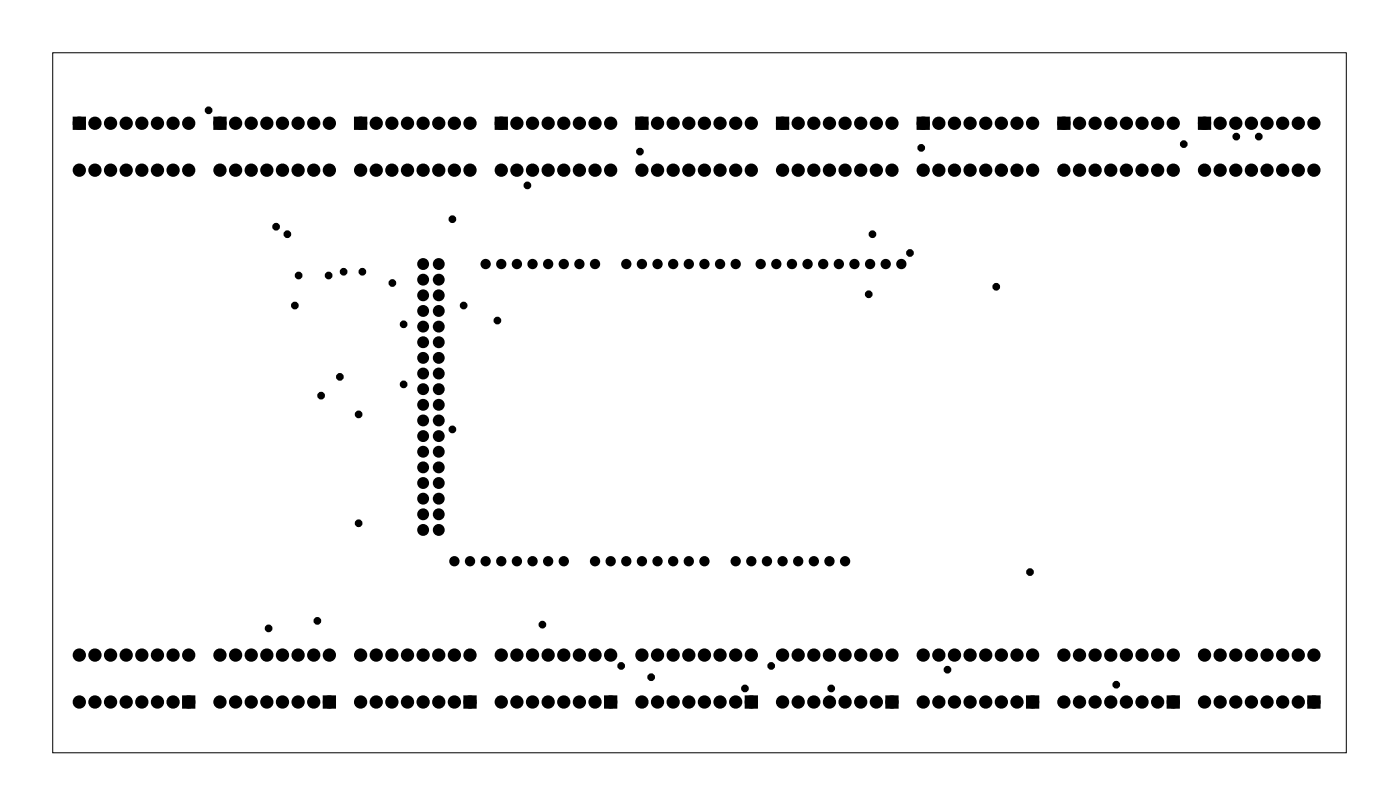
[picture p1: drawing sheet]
<svg xmlns="http://www.w3.org/2000/svg" width="228mm" height="131mm" viewBox="0 0 228 131" stroke-linecap="round" stroke-linejoin="round" font-family="sans-serif">
<path d="M8.6 8.6h210.2v113.6h-210.2z" fill="none" stroke="#000" stroke-width=".16"/>
<g fill="#000">
<circle cx="33.9" cy="17.9" r=".35"/>
<circle cx="12.9" cy="20" r=".7"/>
<circle cx="12.9" cy="27.6" r=".7"/>
<circle cx="15.4" cy="27.6" r=".7"/>
<circle cx="15.4" cy="20" r=".7"/>
<circle cx="18" cy="27.6" r=".7"/>
<circle cx="18" cy="20" r=".7"/>
<circle cx="20.5" cy="27.6" r=".7"/>
<circle cx="20.5" cy="20" r=".7"/>
<circle cx="23.1" cy="20" r=".7"/>
<circle cx="23.1" cy="27.6" r=".7"/>
<circle cx="25.6" cy="20" r=".7"/>
<circle cx="25.6" cy="27.6" r=".7"/>
<circle cx="28.1" cy="20" r=".7"/>
<circle cx="28.1" cy="27.6" r=".7"/>
<circle cx="30.7" cy="27.6" r=".7"/>
<circle cx="30.7" cy="20" r=".7"/>
<circle cx="35.8" cy="27.6" r=".7"/>
<circle cx="35.8" cy="20" r=".7"/>
<circle cx="38.3" cy="20" r=".7"/>
<circle cx="38.3" cy="27.6" r=".7"/>
<circle cx="40.8" cy="27.6" r=".7"/>
<circle cx="40.8" cy="20" r=".7"/>
<circle cx="43.4" cy="20" r=".7"/>
<circle cx="43.4" cy="27.6" r=".7"/>
<circle cx="44.9" cy="36.8" r=".35"/>
<circle cx="45.9" cy="27.6" r=".7"/>
<circle cx="45.9" cy="20" r=".7"/>
<circle cx="46.7" cy="38" r=".35"/>
<circle cx="48.5" cy="27.6" r=".7"/>
<circle cx="48.5" cy="20" r=".7"/>
<circle cx="51" cy="20" r=".7"/>
<circle cx="51" cy="27.6" r=".7"/>
<circle cx="53.5" cy="27.6" r=".7"/>
<circle cx="53.5" cy="20" r=".7"/>
<circle cx="58.6" cy="27.6" r=".7"/>
<circle cx="58.6" cy="20" r=".7"/>
<circle cx="61.2" cy="27.6" r=".7"/>
<circle cx="61.2" cy="20" r=".7"/>
<circle cx="63.7" cy="20" r=".7"/>
<circle cx="63.7" cy="27.6" r=".7"/>
<circle cx="66.2" cy="27.6" r=".7"/>
<circle cx="66.2" cy="20" r=".7"/>
<circle cx="68.8" cy="27.6" r=".7"/>
<circle cx="68.8" cy="20" r=".7"/>
<circle cx="71.3" cy="20" r=".7"/>
<circle cx="71.3" cy="27.6" r=".7"/>
<circle cx="73.5" cy="35.6" r=".35"/>
<circle cx="73.9" cy="20" r=".7"/>
<circle cx="73.9" cy="27.6" r=".7"/>
<circle cx="76.4" cy="27.6" r=".7"/>
<circle cx="76.4" cy="20" r=".7"/>
<circle cx="81.5" cy="27.6" r=".7"/>
<circle cx="81.5" cy="20" r=".7"/>
<circle cx="84" cy="20" r=".7"/>
<circle cx="84" cy="27.6" r=".7"/>
<circle cx="85.7" cy="30.1" r=".35"/>
<circle cx="86.6" cy="20" r=".7"/>
<circle cx="86.6" cy="27.6" r=".7"/>
<circle cx="89.1" cy="27.6" r=".7"/>
<circle cx="89.1" cy="20" r=".7"/>
<circle cx="91.6" cy="27.6" r=".7"/>
<circle cx="91.6" cy="20" r=".7"/>
<circle cx="94.2" cy="27.6" r=".7"/>
<circle cx="94.2" cy="20" r=".7"/>
<circle cx="96.7" cy="20" r=".7"/>
<circle cx="96.7" cy="27.6" r=".7"/>
<circle cx="99.3" cy="20" r=".7"/>
<circle cx="99.3" cy="27.6" r=".7"/>
<circle cx="104" cy="24.6" r=".35"/>
<circle cx="104.3" cy="20" r=".7"/>
<circle cx="104.3" cy="27.6" r=".7"/>
<circle cx="106.9" cy="20" r=".7"/>
<circle cx="106.9" cy="27.6" r=".7"/>
<circle cx="109.4" cy="20" r=".7"/>
<circle cx="109.4" cy="27.6" r=".7"/>
<circle cx="112" cy="20" r=".7"/>
<circle cx="112" cy="27.6" r=".7"/>
<circle cx="114.5" cy="20" r=".7"/>
<circle cx="114.5" cy="27.6" r=".7"/>
<circle cx="117" cy="20" r=".7"/>
<circle cx="117" cy="27.6" r=".7"/>
<circle cx="119.6" cy="20" r=".7"/>
<circle cx="119.6" cy="27.6" r=".7"/>
<circle cx="122.1" cy="20" r=".7"/>
<circle cx="122.1" cy="27.6" r=".7"/>
<circle cx="127.2" cy="27.6" r=".7"/>
<circle cx="127.2" cy="20" r=".7"/>
<circle cx="129.7" cy="20" r=".7"/>
<circle cx="129.7" cy="27.6" r=".7"/>
<circle cx="132.3" cy="20" r=".7"/>
<circle cx="132.3" cy="27.6" r=".7"/>
<circle cx="134.8" cy="20" r=".7"/>
<circle cx="134.8" cy="27.6" r=".7"/>
<circle cx="137.4" cy="20" r=".7"/>
<circle cx="137.4" cy="27.6" r=".7"/>
<circle cx="139.9" cy="27.6" r=".7"/>
<circle cx="139.9" cy="20" r=".7"/>
<circle cx="141.8" cy="38" r=".35"/>
<circle cx="142.4" cy="20" r=".7"/>
<circle cx="142.4" cy="27.6" r=".7"/>
<circle cx="145" cy="27.6" r=".7"/>
<circle cx="145" cy="20" r=".7"/>
<circle cx="149.7" cy="24" r=".35"/>
<circle cx="150.1" cy="27.6" r=".7"/>
<circle cx="150.1" cy="20" r=".7"/>
<circle cx="152.6" cy="27.6" r=".7"/>
<circle cx="152.6" cy="20" r=".7"/>
<circle cx="155.1" cy="27.6" r=".7"/>
<circle cx="155.1" cy="20" r=".7"/>
<circle cx="157.7" cy="20" r=".7"/>
<circle cx="157.7" cy="27.6" r=".7"/>
<circle cx="160.2" cy="20" r=".7"/>
<circle cx="160.2" cy="27.6" r=".7"/>
<circle cx="162.8" cy="20" r=".7"/>
<circle cx="162.8" cy="27.6" r=".7"/>
<circle cx="165.3" cy="20" r=".7"/>
<circle cx="165.3" cy="27.6" r=".7"/>
<circle cx="167.8" cy="20" r=".7"/>
<circle cx="167.8" cy="27.6" r=".7"/>
<circle cx="172.9" cy="20" r=".7"/>
<circle cx="172.9" cy="27.6" r=".7"/>
<circle cx="175.5" cy="20" r=".7"/>
<circle cx="175.5" cy="27.6" r=".7"/>
<circle cx="178" cy="20" r=".7"/>
<circle cx="178" cy="27.6" r=".7"/>
<circle cx="180.5" cy="20" r=".7"/>
<circle cx="180.5" cy="27.6" r=".7"/>
<circle cx="183.1" cy="27.6" r=".7"/>
<circle cx="183.1" cy="20" r=".7"/>
<circle cx="185.6" cy="27.6" r=".7"/>
<circle cx="185.6" cy="20" r=".7"/>
<circle cx="188.2" cy="27.6" r=".7"/>
<circle cx="188.2" cy="20" r=".7"/>
<circle cx="190.7" cy="20" r=".7"/>
<circle cx="190.7" cy="27.6" r=".7"/>
<circle cx="192.4" cy="23.4" r=".35"/>
<circle cx="195.8" cy="20" r=".7"/>
<circle cx="195.8" cy="27.6" r=".7"/>
<circle cx="198.3" cy="20" r=".7"/>
<circle cx="198.3" cy="27.6" r=".7"/>
<circle cx="200.9" cy="20" r=".7"/>
<circle cx="200.9" cy="27.6" r=".7"/>
<circle cx="200.9" cy="22.2" r=".35"/>
<circle cx="203.4" cy="27.6" r=".7"/>
<circle cx="203.4" cy="20" r=".7"/>
<circle cx="204.6" cy="22.2" r=".35"/>
<circle cx="205.9" cy="27.6" r=".7"/>
<circle cx="205.9" cy="20" r=".7"/>
<circle cx="208.5" cy="20" r=".7"/>
<circle cx="208.5" cy="27.6" r=".7"/>
<circle cx="211" cy="27.6" r=".7"/>
<circle cx="211" cy="20" r=".7"/>
<circle cx="213.6" cy="27.6" r=".7"/>
<circle cx="213.6" cy="20" r=".7"/>
<circle cx="47.9" cy="49.6" r=".35"/>
<circle cx="48.5" cy="44.7" r=".35"/>
<circle cx="53.4" cy="44.7" r=".35"/>
<circle cx="55.8" cy="44.1" r=".35"/>
<circle cx="58.9" cy="44.1" r=".35"/>
<circle cx="63.8" cy="46" r=".35"/>
<circle cx="65.6" cy="52.7" r=".35"/>
<circle cx="68.8" cy="42.9" r=".66"/>
<circle cx="68.8" cy="53" r=".66"/>
<circle cx="68.8" cy="55.6" r=".66"/>
<circle cx="68.8" cy="48" r=".66"/>
<circle cx="68.8" cy="50.5" r=".66"/>
<circle cx="68.8" cy="58.1" r=".66"/>
<circle cx="68.8" cy="45.4" r=".66"/>
<circle cx="71.3" cy="42.9" r=".66"/>
<circle cx="71.3" cy="55.6" r=".66"/>
<circle cx="71.3" cy="53" r=".66"/>
<circle cx="71.3" cy="50.5" r=".66"/>
<circle cx="71.3" cy="48" r=".66"/>
<circle cx="71.3" cy="58.1" r=".66"/>
<circle cx="71.3" cy="45.4" r=".66"/>
<circle cx="75.4" cy="49.6" r=".35"/>
<circle cx="78.9" cy="42.9" r=".57"/>
<circle cx="80.8" cy="52.1" r=".35"/>
<circle cx="81.5" cy="42.9" r=".57"/>
<circle cx="84" cy="42.9" r=".57"/>
<circle cx="86.6" cy="42.9" r=".57"/>
<circle cx="89.1" cy="42.9" r=".57"/>
<circle cx="91.6" cy="42.9" r=".57"/>
<circle cx="94.2" cy="42.9" r=".57"/>
<circle cx="96.7" cy="42.9" r=".57"/>
<circle cx="101.8" cy="42.9" r=".57"/>
<circle cx="104.3" cy="42.9" r=".57"/>
<circle cx="106.9" cy="42.9" r=".57"/>
<circle cx="109.4" cy="42.9" r=".57"/>
<circle cx="112" cy="42.9" r=".57"/>
<circle cx="114.5" cy="42.9" r=".57"/>
<circle cx="117" cy="42.9" r=".57"/>
<circle cx="119.6" cy="42.9" r=".57"/>
<circle cx="123.6" cy="42.9" r=".57"/>
<circle cx="126.2" cy="42.9" r=".57"/>
<circle cx="128.7" cy="42.9" r=".57"/>
<circle cx="131.3" cy="42.9" r=".57"/>
<circle cx="133.8" cy="42.9" r=".57"/>
<circle cx="136.3" cy="42.9" r=".57"/>
<circle cx="138.9" cy="42.9" r=".57"/>
<circle cx="141.2" cy="47.8" r=".35"/>
<circle cx="141.4" cy="42.9" r=".57"/>
<circle cx="144" cy="42.9" r=".57"/>
<circle cx="146.5" cy="42.9" r=".57"/>
<circle cx="147.9" cy="41.1" r=".35"/>
<circle cx="161.9" cy="46.6" r=".35"/>
<circle cx="52.2" cy="64.2" r=".35"/>
<circle cx="55.2" cy="61.2" r=".35"/>
<circle cx="58.3" cy="67.3" r=".35"/>
<circle cx="65.6" cy="62.4" r=".35"/>
<circle cx="68.8" cy="70.8" r=".66"/>
<circle cx="68.8" cy="60.7" r=".66"/>
<circle cx="68.8" cy="75.9" r=".66"/>
<circle cx="68.8" cy="73.4" r=".66"/>
<circle cx="68.8" cy="68.3" r=".66"/>
<circle cx="68.8" cy="65.7" r=".66"/>
<circle cx="68.8" cy="78.4" r=".66"/>
<circle cx="68.8" cy="63.2" r=".66"/>
<circle cx="71.3" cy="70.8" r=".66"/>
<circle cx="71.3" cy="60.7" r=".66"/>
<circle cx="71.3" cy="75.9" r=".66"/>
<circle cx="71.3" cy="73.4" r=".66"/>
<circle cx="71.3" cy="65.7" r=".66"/>
<circle cx="71.3" cy="68.3" r=".66"/>
<circle cx="71.3" cy="78.4" r=".66"/>
<circle cx="71.3" cy="63.2" r=".66"/>
<circle cx="73.5" cy="69.7" r=".35"/>
<circle cx="58.3" cy="85" r=".35"/>
<circle cx="68.8" cy="83.5" r=".66"/>
<circle cx="68.8" cy="81" r=".66"/>
<circle cx="68.8" cy="86.1" r=".66"/>
<circle cx="71.3" cy="83.5" r=".66"/>
<circle cx="71.3" cy="81" r=".66"/>
<circle cx="71.3" cy="86.1" r=".66"/>
<circle cx="73.9" cy="91.1" r=".57"/>
<circle cx="76.4" cy="91.1" r=".57"/>
<circle cx="78.9" cy="91.1" r=".57"/>
<circle cx="81.5" cy="91.1" r=".57"/>
<circle cx="84" cy="91.1" r=".57"/>
<circle cx="86.6" cy="91.1" r=".57"/>
<circle cx="89.1" cy="91.1" r=".57"/>
<circle cx="91.6" cy="91.1" r=".57"/>
<circle cx="96.7" cy="91.1" r=".57"/>
<circle cx="99.3" cy="91.1" r=".57"/>
<circle cx="101.8" cy="91.1" r=".57"/>
<circle cx="104.3" cy="91.1" r=".57"/>
<circle cx="106.9" cy="91.1" r=".57"/>
<circle cx="109.4" cy="91.1" r=".57"/>
<circle cx="112" cy="91.1" r=".57"/>
<circle cx="114.5" cy="91.1" r=".57"/>
<circle cx="119.6" cy="91.1" r=".57"/>
<circle cx="122.1" cy="91.1" r=".57"/>
<circle cx="124.7" cy="91.1" r=".57"/>
<circle cx="127.2" cy="91.1" r=".57"/>
<circle cx="129.7" cy="91.1" r=".57"/>
<circle cx="132.3" cy="91.1" r=".57"/>
<circle cx="134.8" cy="91.1" r=".57"/>
<circle cx="137.4" cy="91.1" r=".57"/>
<circle cx="167.4" cy="92.9" r=".35"/>
<circle cx="12.9" cy="114" r=".7"/>
<circle cx="12.9" cy="106.4" r=".7"/>
<circle cx="15.4" cy="114" r=".7"/>
<circle cx="15.4" cy="106.4" r=".7"/>
<circle cx="18" cy="114" r=".7"/>
<circle cx="18" cy="106.4" r=".7"/>
<circle cx="20.5" cy="114" r=".7"/>
<circle cx="20.5" cy="106.4" r=".7"/>
<circle cx="23.1" cy="114" r=".7"/>
<circle cx="23.1" cy="106.4" r=".7"/>
<circle cx="25.6" cy="114" r=".7"/>
<circle cx="25.6" cy="106.4" r=".7"/>
<circle cx="28.1" cy="114" r=".7"/>
<circle cx="28.1" cy="106.4" r=".7"/>
<circle cx="30.7" cy="106.4" r=".7"/>
<circle cx="30.7" cy="114" r=".7"/>
<circle cx="35.8" cy="114" r=".7"/>
<circle cx="35.8" cy="106.4" r=".7"/>
<circle cx="38.3" cy="106.4" r=".7"/>
<circle cx="38.3" cy="114" r=".7"/>
<circle cx="40.8" cy="106.4" r=".7"/>
<circle cx="40.8" cy="114" r=".7"/>
<circle cx="43.4" cy="114" r=".7"/>
<circle cx="43.4" cy="106.4" r=".7"/>
<circle cx="43.7" cy="102" r=".35"/>
<circle cx="45.9" cy="106.4" r=".7"/>
<circle cx="45.9" cy="114" r=".7"/>
<circle cx="48.5" cy="114" r=".7"/>
<circle cx="48.5" cy="106.4" r=".7"/>
<circle cx="51" cy="114" r=".7"/>
<circle cx="51" cy="106.4" r=".7"/>
<circle cx="51.6" cy="100.8" r=".35"/>
<circle cx="53.5" cy="114" r=".7"/>
<circle cx="53.5" cy="106.4" r=".7"/>
<circle cx="58.6" cy="106.4" r=".7"/>
<circle cx="58.6" cy="114" r=".7"/>
<circle cx="61.2" cy="106.4" r=".7"/>
<circle cx="61.2" cy="114" r=".7"/>
<circle cx="63.7" cy="114" r=".7"/>
<circle cx="63.7" cy="106.4" r=".7"/>
<circle cx="66.2" cy="106.4" r=".7"/>
<circle cx="66.2" cy="114" r=".7"/>
<circle cx="68.8" cy="114" r=".7"/>
<circle cx="68.8" cy="106.4" r=".7"/>
<circle cx="71.3" cy="114" r=".7"/>
<circle cx="71.3" cy="106.4" r=".7"/>
<circle cx="73.9" cy="114" r=".7"/>
<circle cx="73.9" cy="106.4" r=".7"/>
<circle cx="76.4" cy="114" r=".7"/>
<circle cx="76.4" cy="106.4" r=".7"/>
<circle cx="81.5" cy="106.4" r=".7"/>
<circle cx="81.5" cy="114" r=".7"/>
<circle cx="84" cy="114" r=".7"/>
<circle cx="84" cy="106.4" r=".7"/>
<circle cx="86.6" cy="114" r=".7"/>
<circle cx="86.6" cy="106.4" r=".7"/>
<circle cx="88.2" cy="101.4" r=".35"/>
<circle cx="89.1" cy="114" r=".7"/>
<circle cx="89.1" cy="106.4" r=".7"/>
<circle cx="91.6" cy="114" r=".7"/>
<circle cx="91.6" cy="106.4" r=".7"/>
<circle cx="94.2" cy="114" r=".7"/>
<circle cx="94.2" cy="106.4" r=".7"/>
<circle cx="96.7" cy="114" r=".7"/>
<circle cx="96.7" cy="106.4" r=".7"/>
<circle cx="99.3" cy="106.4" r=".7"/>
<circle cx="99.3" cy="114" r=".7"/>
<circle cx="101" cy="108.1" r=".35"/>
<circle cx="104.3" cy="114" r=".7"/>
<circle cx="104.3" cy="106.4" r=".7"/>
<circle cx="105.8" cy="110" r=".35"/>
<circle cx="106.9" cy="114" r=".7"/>
<circle cx="106.9" cy="106.4" r=".7"/>
<circle cx="109.4" cy="114" r=".7"/>
<circle cx="109.4" cy="106.4" r=".7"/>
<circle cx="112" cy="114" r=".7"/>
<circle cx="112" cy="106.4" r=".7"/>
<circle cx="114.5" cy="114" r=".7"/>
<circle cx="114.5" cy="106.4" r=".7"/>
<circle cx="117" cy="114" r=".7"/>
<circle cx="117" cy="106.4" r=".7"/>
<circle cx="119.6" cy="114" r=".7"/>
<circle cx="119.6" cy="106.4" r=".7"/>
<circle cx="121.1" cy="111.8" r=".35"/>
<circle cx="122.1" cy="114" r=".7"/>
<circle cx="122.1" cy="106.4" r=".7"/>
<circle cx="125.3" cy="108.1" r=".35"/>
<circle cx="127.2" cy="114" r=".7"/>
<circle cx="127.2" cy="106.4" r=".7"/>
<circle cx="129.7" cy="114" r=".7"/>
<circle cx="129.7" cy="106.4" r=".7"/>
<circle cx="132.3" cy="114" r=".7"/>
<circle cx="132.3" cy="106.4" r=".7"/>
<circle cx="134.8" cy="114" r=".7"/>
<circle cx="134.8" cy="106.4" r=".7"/>
<circle cx="135.1" cy="111.8" r=".35"/>
<circle cx="137.4" cy="114" r=".7"/>
<circle cx="137.4" cy="106.4" r=".7"/>
<circle cx="139.9" cy="106.4" r=".7"/>
<circle cx="139.9" cy="114" r=".7"/>
<circle cx="142.4" cy="106.4" r=".7"/>
<circle cx="142.4" cy="114" r=".7"/>
<circle cx="145" cy="114" r=".7"/>
<circle cx="145" cy="106.4" r=".7"/>
<circle cx="150.1" cy="114" r=".7"/>
<circle cx="150.1" cy="106.4" r=".7"/>
<circle cx="152.6" cy="114" r=".7"/>
<circle cx="152.6" cy="106.4" r=".7"/>
<circle cx="154" cy="108.7" r=".35"/>
<circle cx="155.1" cy="114" r=".7"/>
<circle cx="155.1" cy="106.4" r=".7"/>
<circle cx="157.7" cy="114" r=".7"/>
<circle cx="157.7" cy="106.4" r=".7"/>
<circle cx="160.2" cy="114" r=".7"/>
<circle cx="160.2" cy="106.4" r=".7"/>
<circle cx="162.8" cy="114" r=".7"/>
<circle cx="162.8" cy="106.4" r=".7"/>
<circle cx="165.3" cy="114" r=".7"/>
<circle cx="165.3" cy="106.4" r=".7"/>
<circle cx="167.8" cy="114" r=".7"/>
<circle cx="167.8" cy="106.4" r=".7"/>
<circle cx="172.9" cy="114" r=".7"/>
<circle cx="172.9" cy="106.4" r=".7"/>
<circle cx="175.5" cy="114" r=".7"/>
<circle cx="175.5" cy="106.4" r=".7"/>
<circle cx="178" cy="114" r=".7"/>
<circle cx="178" cy="106.4" r=".7"/>
<circle cx="180.5" cy="114" r=".7"/>
<circle cx="180.5" cy="106.4" r=".7"/>
<circle cx="181.4" cy="111.2" r=".35"/>
<circle cx="183.1" cy="106.4" r=".7"/>
<circle cx="183.1" cy="114" r=".7"/>
<circle cx="185.6" cy="114" r=".7"/>
<circle cx="185.6" cy="106.4" r=".7"/>
<circle cx="188.2" cy="106.4" r=".7"/>
<circle cx="188.2" cy="114" r=".7"/>
<circle cx="190.7" cy="114" r=".7"/>
<circle cx="190.7" cy="106.4" r=".7"/>
<circle cx="195.8" cy="114" r=".7"/>
<circle cx="195.8" cy="106.4" r=".7"/>
<circle cx="198.3" cy="106.4" r=".7"/>
<circle cx="198.3" cy="114" r=".7"/>
<circle cx="200.9" cy="114" r=".7"/>
<circle cx="200.9" cy="106.4" r=".7"/>
<circle cx="203.4" cy="106.4" r=".7"/>
<circle cx="203.4" cy="114" r=".7"/>
<circle cx="205.9" cy="106.4" r=".7"/>
<circle cx="205.9" cy="114" r=".7"/>
<circle cx="208.5" cy="114" r=".7"/>
<circle cx="208.5" cy="106.4" r=".7"/>
<circle cx="211" cy="114" r=".7"/>
<circle cx="211" cy="106.4" r=".7"/>
<circle cx="213.6" cy="114" r=".7"/>
<circle cx="213.6" cy="106.4" r=".7"/>
</g>
<g fill="none" stroke="#000" stroke-width=".54">
<circle cx="78.9" cy="42.9" r=".57"/>
<circle cx="81.5" cy="42.9" r=".57"/>
<circle cx="84" cy="42.9" r=".57"/>
<circle cx="86.6" cy="42.9" r=".57"/>
<circle cx="89.1" cy="42.9" r=".57"/>
<circle cx="91.6" cy="42.9" r=".57"/>
<circle cx="94.2" cy="42.9" r=".57"/>
<circle cx="96.7" cy="42.9" r=".57"/>
<circle cx="101.8" cy="42.9" r=".57"/>
<circle cx="104.3" cy="42.9" r=".57"/>
<circle cx="106.9" cy="42.9" r=".57"/>
<circle cx="109.4" cy="42.9" r=".57"/>
<circle cx="112" cy="42.9" r=".57"/>
<circle cx="114.5" cy="42.9" r=".57"/>
<circle cx="117" cy="42.9" r=".57"/>
<circle cx="119.6" cy="42.9" r=".57"/>
<circle cx="123.6" cy="42.9" r=".57"/>
<circle cx="126.2" cy="42.9" r=".57"/>
<circle cx="128.7" cy="42.9" r=".57"/>
<circle cx="131.3" cy="42.9" r=".57"/>
<circle cx="133.8" cy="42.9" r=".57"/>
<circle cx="136.3" cy="42.9" r=".57"/>
<circle cx="138.9" cy="42.9" r=".57"/>
<circle cx="141.4" cy="42.9" r=".57"/>
<circle cx="144" cy="42.9" r=".57"/>
<circle cx="146.5" cy="42.9" r=".57"/>
<circle cx="73.9" cy="91.1" r=".57"/>
<circle cx="76.4" cy="91.1" r=".57"/>
<circle cx="78.9" cy="91.1" r=".57"/>
<circle cx="81.5" cy="91.1" r=".57"/>
<circle cx="84" cy="91.1" r=".57"/>
<circle cx="86.6" cy="91.1" r=".57"/>
<circle cx="89.1" cy="91.1" r=".57"/>
<circle cx="91.6" cy="91.1" r=".57"/>
<circle cx="96.7" cy="91.1" r=".57"/>
<circle cx="99.3" cy="91.1" r=".57"/>
<circle cx="101.8" cy="91.1" r=".57"/>
<circle cx="104.3" cy="91.1" r=".57"/>
<circle cx="106.9" cy="91.1" r=".57"/>
<circle cx="109.4" cy="91.1" r=".57"/>
<circle cx="112" cy="91.1" r=".57"/>
<circle cx="114.5" cy="91.1" r=".57"/>
<circle cx="119.6" cy="91.1" r=".57"/>
<circle cx="122.1" cy="91.1" r=".57"/>
<circle cx="124.7" cy="91.1" r=".57"/>
<circle cx="127.2" cy="91.1" r=".57"/>
<circle cx="129.7" cy="91.1" r=".57"/>
<circle cx="132.3" cy="91.1" r=".57"/>
<circle cx="134.8" cy="91.1" r=".57"/>
<circle cx="137.4" cy="91.1" r=".57"/>
</g>
<g fill="none" stroke="#000" stroke-width=".62" stroke-linecap="butt">
<circle cx="68.8" cy="50.5" r=".66"/>
<circle cx="68.8" cy="48" r=".66"/>
<circle cx="68.8" cy="42.9" r=".66"/>
<circle cx="68.8" cy="45.4" r=".66"/>
<circle cx="68.8" cy="58.1" r=".66"/>
<circle cx="68.8" cy="53" r=".66"/>
<circle cx="68.8" cy="55.6" r=".66"/>
<circle cx="71.3" cy="50.5" r=".66"/>
<circle cx="71.3" cy="48" r=".66"/>
<circle cx="71.3" cy="42.9" r=".66"/>
<circle cx="71.3" cy="45.4" r=".66"/>
<circle cx="71.3" cy="53" r=".66"/>
<circle cx="71.3" cy="55.6" r=".66"/>
<circle cx="71.3" cy="58.1" r=".66"/>
<circle cx="68.8" cy="70.8" r=".66"/>
<circle cx="68.8" cy="78.4" r=".66"/>
<circle cx="68.8" cy="73.4" r=".66"/>
<circle cx="68.8" cy="65.7" r=".66"/>
<circle cx="68.8" cy="68.3" r=".66"/>
<circle cx="68.8" cy="75.9" r=".66"/>
<circle cx="68.8" cy="63.2" r=".66"/>
<circle cx="68.8" cy="60.7" r=".66"/>
<circle cx="71.3" cy="70.8" r=".66"/>
<circle cx="71.3" cy="68.3" r=".66"/>
<circle cx="71.3" cy="78.4" r=".66"/>
<circle cx="71.3" cy="73.4" r=".66"/>
<circle cx="71.3" cy="63.2" r=".66"/>
<circle cx="71.3" cy="75.9" r=".66"/>
<circle cx="71.3" cy="65.7" r=".66"/>
<circle cx="71.3" cy="60.7" r=".66"/>
<circle cx="68.8" cy="83.5" r=".66"/>
<circle cx="68.8" cy="86.1" r=".66"/>
<circle cx="68.8" cy="81" r=".66"/>
<circle cx="71.3" cy="83.5" r=".66"/>
<circle cx="71.3" cy="86.1" r=".66"/>
<circle cx="71.3" cy="81" r=".66"/>
</g>
<g fill="#000">
<path d="M12.2 19.3h1.4v1.4h-1.4zM35.1 19.3h1.3v1.4h-1.3zM57.9 19.3h1.4v1.4h-1.4zM80.8 19.3h1.4v1.4h-1.4zM103.6 19.3h1.4v1.4h-1.4zM126.5 19.3h1.4v1.4h-1.4zM149.4 19.3h1.3v1.4h-1.3zM172.2 19.3h1.4v1.4h-1.4zM195.1 19.3h1.4v1.4h-1.4zM30 113.3h1.4v1.4h-1.4zM52.8 113.3h1.4v1.4h-1.4zM75.7 113.3h1.4v1.4h-1.4z"/>
<path d="M98.6 113.3h1.3v1.4h-1.3zM121.4 113.3h1.4v1.4h-1.4zM144.3 113.3h1.4v1.4h-1.4zM167.1 113.3h1.4v1.4h-1.4zM190 113.3h1.4v1.4h-1.4zM212.9 113.3h1.3v1.4h-1.3z"/>
</g>
<g fill="none" stroke="#000" stroke-width=".76" stroke-linecap="butt">
<path d="M12.2 19.3h1.4v1.4h-1.4zM35.1 19.3h1.3v1.4h-1.3zM57.9 19.3h1.4v1.4h-1.4zM80.8 19.3h1.4v1.4h-1.4zM103.6 19.3h1.4v1.4h-1.4zM126.5 19.3h1.4v1.4h-1.4zM149.4 19.3h1.3v1.4h-1.3zM172.2 19.3h1.4v1.4h-1.4zM195.1 19.3h1.4v1.4h-1.4zM30 113.3h1.4v1.4h-1.4zM52.8 113.3h1.4v1.4h-1.4zM75.7 113.3h1.4v1.4h-1.4z"/>
<path d="M98.6 113.3h1.3v1.4h-1.3zM121.4 113.3h1.4v1.4h-1.4zM144.3 113.3h1.4v1.4h-1.4zM167.1 113.3h1.4v1.4h-1.4zM190 113.3h1.4v1.4h-1.4zM212.9 113.3h1.3v1.4h-1.3z"/>
<circle cx="12.9" cy="27.6" r=".7"/>
<circle cx="12.9" cy="20" r=".7"/>
<circle cx="15.4" cy="27.6" r=".7"/>
<circle cx="15.4" cy="20" r=".7"/>
<circle cx="18" cy="27.6" r=".7"/>
<circle cx="18" cy="20" r=".7"/>
<circle cx="20.5" cy="27.6" r=".7"/>
<circle cx="20.5" cy="20" r=".7"/>
<circle cx="23.1" cy="27.6" r=".7"/>
<circle cx="23.1" cy="20" r=".7"/>
<circle cx="25.6" cy="27.6" r=".7"/>
<circle cx="25.6" cy="20" r=".7"/>
<circle cx="28.1" cy="27.6" r=".7"/>
<circle cx="28.1" cy="20" r=".7"/>
<circle cx="30.7" cy="27.6" r=".7"/>
<circle cx="30.7" cy="20" r=".7"/>
<circle cx="35.8" cy="27.6" r=".7"/>
<circle cx="35.8" cy="20" r=".7"/>
<circle cx="38.3" cy="27.6" r=".7"/>
<circle cx="38.3" cy="20" r=".7"/>
<circle cx="40.8" cy="27.6" r=".7"/>
<circle cx="40.8" cy="20" r=".7"/>
<circle cx="43.4" cy="27.6" r=".7"/>
<circle cx="43.4" cy="20" r=".7"/>
<circle cx="45.9" cy="27.6" r=".7"/>
<circle cx="45.9" cy="20" r=".7"/>
<circle cx="48.5" cy="27.6" r=".7"/>
<circle cx="48.5" cy="20" r=".7"/>
<circle cx="51" cy="27.6" r=".7"/>
<circle cx="51" cy="20" r=".7"/>
<circle cx="53.5" cy="27.6" r=".7"/>
<circle cx="53.5" cy="20" r=".7"/>
<circle cx="58.6" cy="27.6" r=".7"/>
<circle cx="58.6" cy="20" r=".7"/>
<circle cx="61.2" cy="27.6" r=".7"/>
<circle cx="61.2" cy="20" r=".7"/>
<circle cx="63.7" cy="27.6" r=".7"/>
<circle cx="63.7" cy="20" r=".7"/>
<circle cx="66.2" cy="27.6" r=".7"/>
<circle cx="66.2" cy="20" r=".7"/>
<circle cx="68.8" cy="27.6" r=".7"/>
<circle cx="68.8" cy="20" r=".7"/>
<circle cx="71.3" cy="27.6" r=".7"/>
<circle cx="71.3" cy="20" r=".7"/>
<circle cx="73.9" cy="27.6" r=".7"/>
<circle cx="73.9" cy="20" r=".7"/>
<circle cx="76.4" cy="27.6" r=".7"/>
<circle cx="76.4" cy="20" r=".7"/>
<circle cx="81.5" cy="27.6" r=".7"/>
<circle cx="81.5" cy="20" r=".7"/>
<circle cx="84" cy="27.6" r=".7"/>
<circle cx="84" cy="20" r=".7"/>
<circle cx="86.6" cy="27.6" r=".7"/>
<circle cx="86.6" cy="20" r=".7"/>
<circle cx="89.1" cy="27.6" r=".7"/>
<circle cx="89.1" cy="20" r=".7"/>
<circle cx="91.6" cy="27.6" r=".7"/>
<circle cx="91.6" cy="20" r=".7"/>
<circle cx="94.2" cy="27.6" r=".7"/>
<circle cx="94.2" cy="20" r=".7"/>
<circle cx="96.7" cy="27.6" r=".7"/>
<circle cx="96.7" cy="20" r=".7"/>
<circle cx="99.3" cy="27.6" r=".7"/>
<circle cx="99.3" cy="20" r=".7"/>
<circle cx="104.3" cy="27.6" r=".7"/>
<circle cx="104.3" cy="20" r=".7"/>
<circle cx="106.9" cy="27.6" r=".7"/>
<circle cx="106.9" cy="20" r=".7"/>
<circle cx="109.4" cy="27.6" r=".7"/>
<circle cx="109.4" cy="20" r=".7"/>
<circle cx="112" cy="27.6" r=".7"/>
<circle cx="112" cy="20" r=".7"/>
<circle cx="114.5" cy="27.6" r=".7"/>
<circle cx="114.5" cy="20" r=".7"/>
<circle cx="117" cy="27.6" r=".7"/>
<circle cx="117" cy="20" r=".7"/>
<circle cx="119.6" cy="27.6" r=".7"/>
<circle cx="119.6" cy="20" r=".7"/>
<circle cx="122.1" cy="27.6" r=".7"/>
<circle cx="122.1" cy="20" r=".7"/>
<circle cx="127.2" cy="27.6" r=".7"/>
<circle cx="127.2" cy="20" r=".7"/>
<circle cx="129.7" cy="27.6" r=".7"/>
<circle cx="129.7" cy="20" r=".7"/>
<circle cx="132.3" cy="27.6" r=".7"/>
<circle cx="132.3" cy="20" r=".7"/>
<circle cx="134.8" cy="27.6" r=".7"/>
<circle cx="134.8" cy="20" r=".7"/>
<circle cx="137.4" cy="27.6" r=".7"/>
<circle cx="137.4" cy="20" r=".7"/>
<circle cx="139.9" cy="27.6" r=".7"/>
<circle cx="139.9" cy="20" r=".7"/>
<circle cx="142.4" cy="27.6" r=".7"/>
<circle cx="142.4" cy="20" r=".7"/>
<circle cx="145" cy="27.6" r=".7"/>
<circle cx="145" cy="20" r=".7"/>
<circle cx="150.1" cy="27.6" r=".7"/>
<circle cx="150.1" cy="20" r=".7"/>
<circle cx="152.6" cy="27.6" r=".7"/>
<circle cx="152.6" cy="20" r=".7"/>
<circle cx="155.1" cy="27.6" r=".7"/>
<circle cx="155.1" cy="20" r=".7"/>
<circle cx="157.7" cy="27.6" r=".7"/>
<circle cx="157.7" cy="20" r=".7"/>
<circle cx="160.2" cy="27.6" r=".7"/>
<circle cx="160.2" cy="20" r=".7"/>
<circle cx="162.8" cy="27.6" r=".7"/>
<circle cx="162.8" cy="20" r=".7"/>
<circle cx="165.3" cy="27.6" r=".7"/>
<circle cx="165.3" cy="20" r=".7"/>
<circle cx="167.8" cy="27.6" r=".7"/>
<circle cx="167.8" cy="20" r=".7"/>
<circle cx="172.9" cy="27.6" r=".7"/>
<circle cx="172.9" cy="20" r=".7"/>
<circle cx="175.5" cy="27.6" r=".7"/>
<circle cx="175.5" cy="20" r=".7"/>
<circle cx="178" cy="27.6" r=".7"/>
<circle cx="178" cy="20" r=".7"/>
<circle cx="180.5" cy="27.6" r=".7"/>
<circle cx="180.5" cy="20" r=".7"/>
<circle cx="183.1" cy="27.6" r=".7"/>
<circle cx="183.1" cy="20" r=".7"/>
<circle cx="185.6" cy="27.6" r=".7"/>
<circle cx="185.6" cy="20" r=".7"/>
<circle cx="188.2" cy="27.6" r=".7"/>
<circle cx="188.2" cy="20" r=".7"/>
<circle cx="190.7" cy="27.6" r=".7"/>
<circle cx="190.7" cy="20" r=".7"/>
<circle cx="195.8" cy="27.6" r=".7"/>
<circle cx="195.8" cy="20" r=".7"/>
<circle cx="198.3" cy="27.6" r=".7"/>
<circle cx="198.3" cy="20" r=".7"/>
<circle cx="200.9" cy="27.6" r=".7"/>
<circle cx="200.9" cy="20" r=".7"/>
<circle cx="203.4" cy="27.6" r=".7"/>
<circle cx="203.4" cy="20" r=".7"/>
<circle cx="205.9" cy="27.6" r=".7"/>
<circle cx="205.9" cy="20" r=".7"/>
<circle cx="208.5" cy="27.6" r=".7"/>
<circle cx="208.5" cy="20" r=".7"/>
<circle cx="211" cy="27.6" r=".7"/>
<circle cx="211" cy="20" r=".7"/>
<circle cx="213.6" cy="27.6" r=".7"/>
<circle cx="213.6" cy="20" r=".7"/>
<circle cx="12.9" cy="114" r=".7"/>
<circle cx="12.9" cy="106.4" r=".7"/>
<circle cx="15.4" cy="114" r=".7"/>
<circle cx="15.4" cy="106.4" r=".7"/>
<circle cx="18" cy="114" r=".7"/>
<circle cx="18" cy="106.4" r=".7"/>
<circle cx="20.5" cy="114" r=".7"/>
<circle cx="20.5" cy="106.4" r=".7"/>
<circle cx="23.1" cy="114" r=".7"/>
<circle cx="23.1" cy="106.4" r=".7"/>
<circle cx="25.6" cy="114" r=".7"/>
<circle cx="25.6" cy="106.4" r=".7"/>
<circle cx="28.1" cy="114" r=".7"/>
<circle cx="28.1" cy="106.4" r=".7"/>
<circle cx="30.7" cy="114" r=".7"/>
<circle cx="30.7" cy="106.4" r=".7"/>
<circle cx="35.8" cy="114" r=".7"/>
<circle cx="35.8" cy="106.4" r=".7"/>
<circle cx="38.3" cy="114" r=".7"/>
<circle cx="38.3" cy="106.4" r=".7"/>
<circle cx="40.8" cy="114" r=".7"/>
<circle cx="40.8" cy="106.4" r=".7"/>
<circle cx="43.4" cy="114" r=".7"/>
<circle cx="43.4" cy="106.4" r=".7"/>
<circle cx="45.9" cy="114" r=".7"/>
<circle cx="45.9" cy="106.4" r=".7"/>
<circle cx="48.5" cy="114" r=".7"/>
<circle cx="48.5" cy="106.4" r=".7"/>
<circle cx="51" cy="114" r=".7"/>
<circle cx="51" cy="106.4" r=".7"/>
<circle cx="53.5" cy="114" r=".7"/>
<circle cx="53.5" cy="106.4" r=".7"/>
<circle cx="58.6" cy="114" r=".7"/>
<circle cx="58.6" cy="106.4" r=".7"/>
<circle cx="61.2" cy="114" r=".7"/>
<circle cx="61.2" cy="106.4" r=".7"/>
<circle cx="63.7" cy="114" r=".7"/>
<circle cx="63.7" cy="106.4" r=".7"/>
<circle cx="66.2" cy="114" r=".7"/>
<circle cx="66.2" cy="106.4" r=".7"/>
<circle cx="68.8" cy="114" r=".7"/>
<circle cx="68.8" cy="106.4" r=".7"/>
<circle cx="71.3" cy="114" r=".7"/>
<circle cx="71.3" cy="106.4" r=".7"/>
<circle cx="73.9" cy="114" r=".7"/>
<circle cx="73.9" cy="106.4" r=".7"/>
<circle cx="76.4" cy="114" r=".7"/>
<circle cx="76.4" cy="106.4" r=".7"/>
<circle cx="81.5" cy="114" r=".7"/>
<circle cx="81.5" cy="106.4" r=".7"/>
<circle cx="84" cy="114" r=".7"/>
<circle cx="84" cy="106.4" r=".7"/>
<circle cx="86.6" cy="114" r=".7"/>
<circle cx="86.6" cy="106.4" r=".7"/>
<circle cx="89.1" cy="114" r=".7"/>
<circle cx="89.1" cy="106.4" r=".7"/>
<circle cx="91.6" cy="114" r=".7"/>
<circle cx="91.6" cy="106.4" r=".7"/>
<circle cx="94.2" cy="114" r=".7"/>
<circle cx="94.2" cy="106.4" r=".7"/>
<circle cx="96.7" cy="114" r=".7"/>
<circle cx="96.7" cy="106.4" r=".7"/>
<circle cx="99.3" cy="114" r=".7"/>
<circle cx="99.3" cy="106.4" r=".7"/>
<circle cx="104.3" cy="114" r=".7"/>
<circle cx="104.3" cy="106.4" r=".7"/>
<circle cx="106.9" cy="114" r=".7"/>
<circle cx="106.9" cy="106.4" r=".7"/>
<circle cx="109.4" cy="114" r=".7"/>
<circle cx="109.4" cy="106.4" r=".7"/>
<circle cx="112" cy="114" r=".7"/>
<circle cx="112" cy="106.4" r=".7"/>
<circle cx="114.5" cy="114" r=".7"/>
<circle cx="114.5" cy="106.4" r=".7"/>
<circle cx="117" cy="114" r=".7"/>
<circle cx="117" cy="106.4" r=".7"/>
<circle cx="119.6" cy="114" r=".7"/>
<circle cx="119.6" cy="106.4" r=".7"/>
<circle cx="122.1" cy="114" r=".7"/>
<circle cx="122.1" cy="106.4" r=".7"/>
<circle cx="127.2" cy="114" r=".7"/>
<circle cx="127.2" cy="106.4" r=".7"/>
<circle cx="129.7" cy="114" r=".7"/>
<circle cx="129.7" cy="106.4" r=".7"/>
<circle cx="132.3" cy="114" r=".7"/>
<circle cx="132.3" cy="106.4" r=".7"/>
<circle cx="134.8" cy="114" r=".7"/>
<circle cx="134.8" cy="106.4" r=".7"/>
<circle cx="137.4" cy="114" r=".7"/>
<circle cx="137.4" cy="106.4" r=".7"/>
<circle cx="139.9" cy="114" r=".7"/>
<circle cx="139.9" cy="106.4" r=".7"/>
<circle cx="142.4" cy="114" r=".7"/>
<circle cx="142.4" cy="106.4" r=".7"/>
<circle cx="145" cy="114" r=".7"/>
<circle cx="145" cy="106.4" r=".7"/>
<circle cx="150.1" cy="114" r=".7"/>
<circle cx="150.1" cy="106.4" r=".7"/>
<circle cx="152.6" cy="114" r=".7"/>
<circle cx="152.6" cy="106.4" r=".7"/>
<circle cx="155.1" cy="114" r=".7"/>
<circle cx="155.1" cy="106.4" r=".7"/>
<circle cx="157.7" cy="114" r=".7"/>
<circle cx="157.7" cy="106.4" r=".7"/>
<circle cx="160.2" cy="114" r=".7"/>
<circle cx="160.2" cy="106.4" r=".7"/>
<circle cx="162.8" cy="114" r=".7"/>
<circle cx="162.8" cy="106.4" r=".7"/>
<circle cx="165.3" cy="114" r=".7"/>
<circle cx="165.3" cy="106.4" r=".7"/>
<circle cx="167.8" cy="114" r=".7"/>
<circle cx="167.8" cy="106.4" r=".7"/>
<circle cx="172.9" cy="114" r=".7"/>
<circle cx="172.9" cy="106.4" r=".7"/>
<circle cx="175.5" cy="114" r=".7"/>
<circle cx="175.5" cy="106.4" r=".7"/>
<circle cx="178" cy="114" r=".7"/>
<circle cx="178" cy="106.4" r=".7"/>
<circle cx="180.5" cy="114" r=".7"/>
<circle cx="180.5" cy="106.4" r=".7"/>
<circle cx="183.1" cy="114" r=".7"/>
<circle cx="183.1" cy="106.4" r=".7"/>
<circle cx="185.6" cy="114" r=".7"/>
<circle cx="185.6" cy="106.4" r=".7"/>
<circle cx="188.2" cy="114" r=".7"/>
<circle cx="188.2" cy="106.4" r=".7"/>
<circle cx="190.7" cy="114" r=".7"/>
<circle cx="190.7" cy="106.4" r=".7"/>
<circle cx="195.8" cy="114" r=".7"/>
<circle cx="195.8" cy="106.4" r=".7"/>
<circle cx="198.3" cy="114" r=".7"/>
<circle cx="198.3" cy="106.4" r=".7"/>
<circle cx="200.9" cy="114" r=".7"/>
<circle cx="200.9" cy="106.4" r=".7"/>
<circle cx="203.4" cy="114" r=".7"/>
<circle cx="203.4" cy="106.4" r=".7"/>
<circle cx="205.9" cy="114" r=".7"/>
<circle cx="205.9" cy="106.4" r=".7"/>
<circle cx="208.5" cy="114" r=".7"/>
<circle cx="208.5" cy="106.4" r=".7"/>
<circle cx="211" cy="114" r=".7"/>
<circle cx="211" cy="106.4" r=".7"/>
<circle cx="213.6" cy="114" r=".7"/>
<circle cx="213.6" cy="106.4" r=".7"/>
</g>
<g fill="none" stroke="#000" stroke-width=".55">
<circle cx="33.9" cy="17.9" r=".35"/>
<circle cx="44.9" cy="36.8" r=".35"/>
<circle cx="46.7" cy="38" r=".35"/>
<circle cx="73.5" cy="35.6" r=".35"/>
<circle cx="85.7" cy="30.1" r=".35"/>
<circle cx="104" cy="24.6" r=".35"/>
<circle cx="141.8" cy="38" r=".35"/>
<circle cx="149.7" cy="24" r=".35"/>
<circle cx="192.4" cy="23.4" r=".35"/>
<circle cx="200.9" cy="22.2" r=".35"/>
<circle cx="204.6" cy="22.2" r=".35"/>
<circle cx="47.9" cy="49.6" r=".35"/>
<circle cx="48.5" cy="44.7" r=".35"/>
<circle cx="53.4" cy="44.7" r=".35"/>
<circle cx="55.8" cy="44.1" r=".35"/>
<circle cx="58.9" cy="44.1" r=".35"/>
<circle cx="63.8" cy="46" r=".35"/>
<circle cx="65.6" cy="52.7" r=".35"/>
<circle cx="75.4" cy="49.6" r=".35"/>
<circle cx="80.8" cy="52.1" r=".35"/>
<circle cx="141.2" cy="47.8" r=".35"/>
<circle cx="147.9" cy="41.1" r=".35"/>
<circle cx="161.9" cy="46.6" r=".35"/>
<circle cx="52.2" cy="64.2" r=".35"/>
<circle cx="55.2" cy="61.2" r=".35"/>
<circle cx="58.3" cy="67.3" r=".35"/>
<circle cx="65.6" cy="62.4" r=".35"/>
<circle cx="73.5" cy="69.7" r=".35"/>
<circle cx="58.3" cy="85" r=".35"/>
<circle cx="167.4" cy="92.9" r=".35"/>
<circle cx="43.7" cy="102" r=".35"/>
<circle cx="51.6" cy="100.8" r=".35"/>
<circle cx="88.2" cy="101.4" r=".35"/>
<circle cx="101" cy="108.1" r=".35"/>
<circle cx="105.8" cy="110" r=".35"/>
<circle cx="121.1" cy="111.8" r=".35"/>
<circle cx="125.3" cy="108.1" r=".35"/>
<circle cx="135.1" cy="111.8" r=".35"/>
<circle cx="154" cy="108.7" r=".35"/>
<circle cx="181.4" cy="111.2" r=".35"/>
</g>
</svg>
